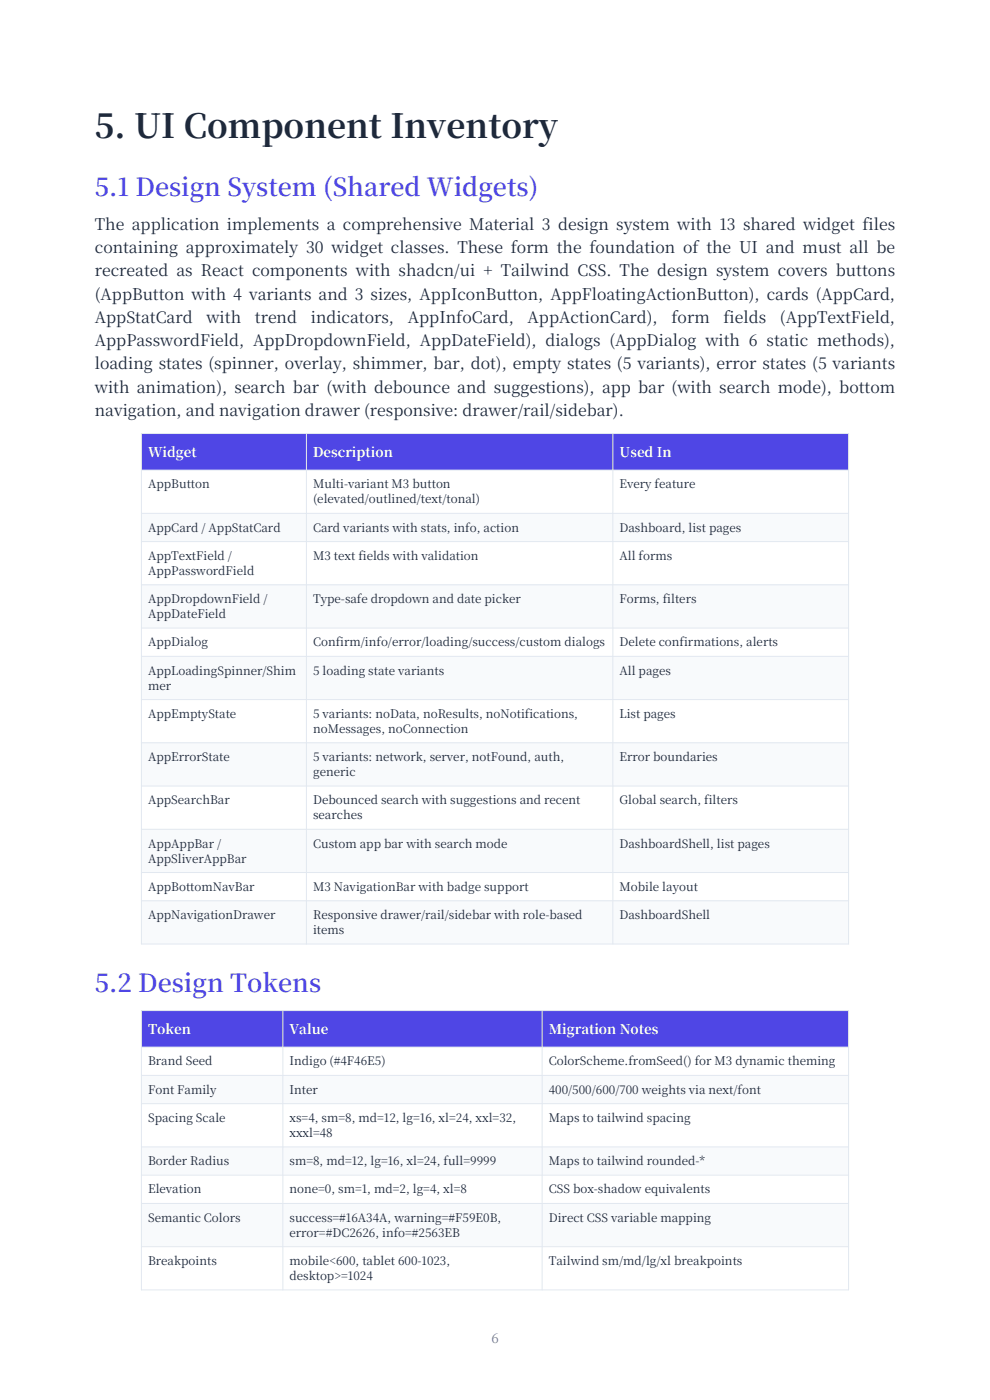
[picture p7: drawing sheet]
<svg xmlns="http://www.w3.org/2000/svg" width="210mm" height="297mm" viewBox="0 0 210 297" stroke-linecap="round" stroke-linejoin="round" font-family="sans-serif">
<defs><g id="words">
<text font-size="7.1" fill="#1e293b" x="20.1" y="29.2">5. UI Component Inventory</text>
<g font-size="5.3" fill="#4f46e5">
<text x="20.1" y="41.5">5.1 Design System (Shared Widgets)</text>
<text x="20.1" y="210.5">5.2 Design Tokens</text>
</g>
<g font-size="3.4" fill="#1e293b">
<text x="20.1" y="48.8">The application implements a comprehensive Material 3 design system with 13 shared widget files</text>
<text x="20.1" y="53.7">containing approximately 30 widget classes. These form the foundation of the UI and must all be</text>
<text x="20.1" y="58.6">recreated as React components with shadcn/ui + Tailwind CSS. The design system covers buttons</text>
<text x="20.1" y="63.6">(AppButton with 4 variants and 3 sizes, AppIconButton, AppFloatingActionButton), cards (AppCard,</text>
<text x="20.1" y="68.5">AppStatCard</text>
<text x="43.8" y="68.5">with</text>
<text x="54.1" y="68.5">trend</text>
<text x="65.9" y="68.5">indicators,</text>
<text x="86.5" y="68.5">AppInfoCard,</text>
<text x="111.9" y="68.5">AppActionCard),</text>
<text x="142.4" y="68.5">form</text>
<text x="153.5" y="68.5">fields</text>
<text x="165.4" y="68.5">(AppTextField,</text>
<text x="20.1" y="73.4">AppPasswordField, AppDropdownField, AppDateField), dialogs (AppDialog with 6 static methods),</text>
<text x="20.1" y="78.4">loading states (spinner, overlay, shimmer, bar, dot), empty states (5 variants), error states (5 variants</text>
<text x="20.1" y="83.3">with animation), search bar (with debounce and suggestions), app bar (with search mode), bottom</text>
<text x="20.1" y="88.3">navigation, and navigation drawer (responsive: drawer/rail/sidebar).</text>
</g>
<g font-size="2.8" fill="#fff">
<text x="31.4" y="96.9">Widget</text>
<text x="66.4" y="96.9">Description</text>
<text x="131.4" y="96.9">Used In</text>
<text x="31.4" y="219.3">Token</text>
<text x="61.4" y="219.3">Value</text>
<text x="116.4" y="219.3">Migration Notes</text>
</g>
<text font-size="2.8" fill="#64748b" x="104.2" y="285">6</text>
<g font-size="2.5" fill="#1e293b">
<text x="31.4" y="103.6">AppButton</text>
<text x="66.4" y="103.6">Multi-variant M3 button</text>
<text x="66.4" y="106.8">(elevated/outlined/text/tonal)</text>
<text x="131.4" y="103.6">Every feature</text>
<text x="31.4" y="112.8">AppCard / AppStatCard</text>
<text x="66.4" y="112.8">Card variants with stats, info, action</text>
<text x="131.4" y="112.8">Dashboard, list pages</text>
<text x="31.4" y="118.8">AppTextField /</text>
<text x="66.4" y="118.8">M3 text fields with validation</text>
<text x="131.4" y="118.8">All forms</text>
<text x="31.4" y="122">AppPasswordField</text>
<text x="31.4" y="127.9">AppDropdownField /</text>
<text x="31.4" y="131.1">AppDateField</text>
<text x="66.4" y="127.9">Type-safe dropdown and date picker</text>
<text x="131.4" y="127.9">Forms, filters</text>
<text x="31.4" y="137.1">AppDialog</text>
<text x="66.4" y="137.1">Confirm/info/error/loading/success/custom dialogs</text>
<text x="131.4" y="137.1">Delete confirmations, alerts</text>
<text x="31.4" y="143.1">AppLoadingSpinner/Shim</text>
<text x="66.4" y="143.1">5 loading state variants</text>
<text x="131.4" y="143.1">All pages</text>
<text x="31.4" y="146.3">mer</text>
<text x="31.4" y="152.3">AppEmptyState</text>
<text x="66.4" y="152.3">5 variants: noData, noResults, noNotifications,</text>
<text x="66.4" y="155.5">noMessages, noConnection</text>
<text x="131.4" y="152.3">List pages</text>
<text x="31.4" y="161.5">AppErrorState</text>
<text x="66.4" y="161.5">5 variants: network, server, notFound, auth,</text>
<text x="131.4" y="161.5">Error boundaries</text>
<text x="66.4" y="164.6">generic</text>
<text x="31.4" y="170.6">AppSearchBar</text>
<text x="66.4" y="170.6">Debounced search with suggestions and recent</text>
<text x="66.4" y="173.8">searches</text>
<text x="131.4" y="170.6">Global search, filters</text>
<text x="31.4" y="179.8">AppAppBar /</text>
<text x="66.4" y="179.8">Custom app bar with search mode</text>
<text x="131.4" y="179.8">DashboardShell, list pages</text>
<text x="31.4" y="183">AppSliverAppBar</text>
<text x="31.4" y="189">AppBottomNavBar</text>
<text x="66.4" y="189">M3 NavigationBar with badge support</text>
<text x="131.4" y="189">Mobile layout</text>
<text x="31.4" y="195">AppNavigationDrawer</text>
<text x="66.4" y="195">Responsive drawer/rail/sidebar with role-based</text>
<text x="131.4" y="195">DashboardShell</text>
<text x="66.4" y="198.2">items</text>
<text x="31.4" y="226">Brand Seed</text>
<text x="61.4" y="226">Indigo (#4F46E5)</text>
<text x="116.4" y="226">ColorScheme.fromSeed() for M3 dynamic theming</text>
<text x="31.4" y="232">Font Family</text>
<text x="61.4" y="232">Inter</text>
<text x="116.4" y="232">400/500/600/700 weights via next/font</text>
<text x="31.4" y="238">Spacing Scale</text>
<text x="61.4" y="238">xs=4, sm=8, md=12, lg=16, xl=24, xxl=32,</text>
<text x="116.4" y="238">Maps to tailwind spacing</text>
<text x="61.4" y="241.2">xxxl=48</text>
<text x="31.4" y="247.2">Border Radius</text>
<text x="61.4" y="247.2">sm=8, md=12, lg=16, xl=24, full=9999</text>
<text x="116.4" y="247.2">Maps to tailwind rounded-*</text>
<text x="31.4" y="253.2">Elevation</text>
<text x="61.4" y="253.2">none=0, sm=1, md=2, lg=4, xl=8</text>
<text x="116.4" y="253.2">CSS box-shadow equivalents</text>
<text x="31.4" y="259.2">Semantic Colors</text>
<text x="61.4" y="259.2">success=#16A34A, warning=#F59E0B,</text>
<text x="61.4" y="262.4">error=#DC2626, info=#2563EB</text>
<text x="116.4" y="259.2">Direct CSS variable mapping</text>
<text x="31.4" y="268.4">Breakpoints</text>
<text x="61.4" y="268.4">mobile&lt;600, tablet 600-1023,</text>
<text x="116.4" y="268.4">Tailwind sm/md/lg/xl breakpoints</text>
<text x="61.4" y="271.5">desktop&gt;=1024</text>
</g>
</g></defs>
<path d="M30 92h150v7.7h-150z" fill-rule="evenodd" fill="#4f46e5"/>
<g fill="#fff">
<path d="M30 99.7h150v100.6h-150z" fill-rule="evenodd"/>
<path d="M30 99.7h150v9.2h-150z" fill-rule="evenodd"/>
</g>
<path d="M30 108.9h150v6h-150z" fill-rule="evenodd" fill="#f8fafc"/>
<path d="M30 114.9h150v9.2h-150z" fill-rule="evenodd" fill="#fff"/>
<path d="M30 124.1h150v9.1h-150z" fill-rule="evenodd" fill="#f8fafc"/>
<path d="M30 133.2h150v6h-150z" fill-rule="evenodd" fill="#fff"/>
<path d="M30 139.2h150v9.2h-150z" fill-rule="evenodd" fill="#f8fafc"/>
<path d="M30 148.4h150v9.2h-150z" fill-rule="evenodd" fill="#fff"/>
<path d="M30 157.6h150v9.2h-150z" fill-rule="evenodd" fill="#f8fafc"/>
<path d="M30 166.8h150v9.1h-150z" fill-rule="evenodd" fill="#fff"/>
<path d="M30 175.9h150v9.2h-150z" fill-rule="evenodd" fill="#f8fafc"/>
<path d="M30 185.1h150v6h-150z" fill-rule="evenodd" fill="#fff"/>
<path d="M30 191.1h150v9.2h-150z" fill-rule="evenodd" fill="#f8fafc"/>
<g fill="none" stroke="#e2e8f0" stroke-width=".21">
<path d="M30 92h150v108.3h-150zM30 99.7h150M65 92v108.3M130 92v108.3M30 108.9h150M30 114.9h150M30 124.1h150M30 133.2h150M30 139.2h150M30 148.4h150M30 157.6h150M30 166.8h150"/>
<path d="M30 175.9h150M30 185.1h150M30 191.1h150"/>
</g>
<path d="M30 214.4h150v7.7h-150z" fill-rule="evenodd" fill="#4f46e5"/>
<g fill="#fff">
<path d="M30 222.1h150v51.5h-150z" fill-rule="evenodd"/>
<path d="M30 222.1h150v6h-150z" fill-rule="evenodd"/>
</g>
<path d="M30 228.1h150v6h-150z" fill-rule="evenodd" fill="#f8fafc"/>
<path d="M30 234.1h150v9.2h-150z" fill-rule="evenodd" fill="#fff"/>
<path d="M30 243.3h150v6h-150z" fill-rule="evenodd" fill="#f8fafc"/>
<path d="M30 249.3h150v6h-150z" fill-rule="evenodd" fill="#fff"/>
<path d="M30 255.3h150v9.2h-150z" fill-rule="evenodd" fill="#f8fafc"/>
<path d="M30 264.5h150v9.1h-150z" fill-rule="evenodd" fill="#fff"/>
<path d="M30 214.4h150v59.2h-150zM60 214.4v59.2M115 214.4v59.2M30 222.1h150M30 228.1h150M30 234.1h150M30 243.3h150M30 249.3h150M30 255.3h150M30 264.5h150" fill="none" stroke="#e2e8f0" stroke-width=".21"/>
<use href="#words"/>
</svg>
